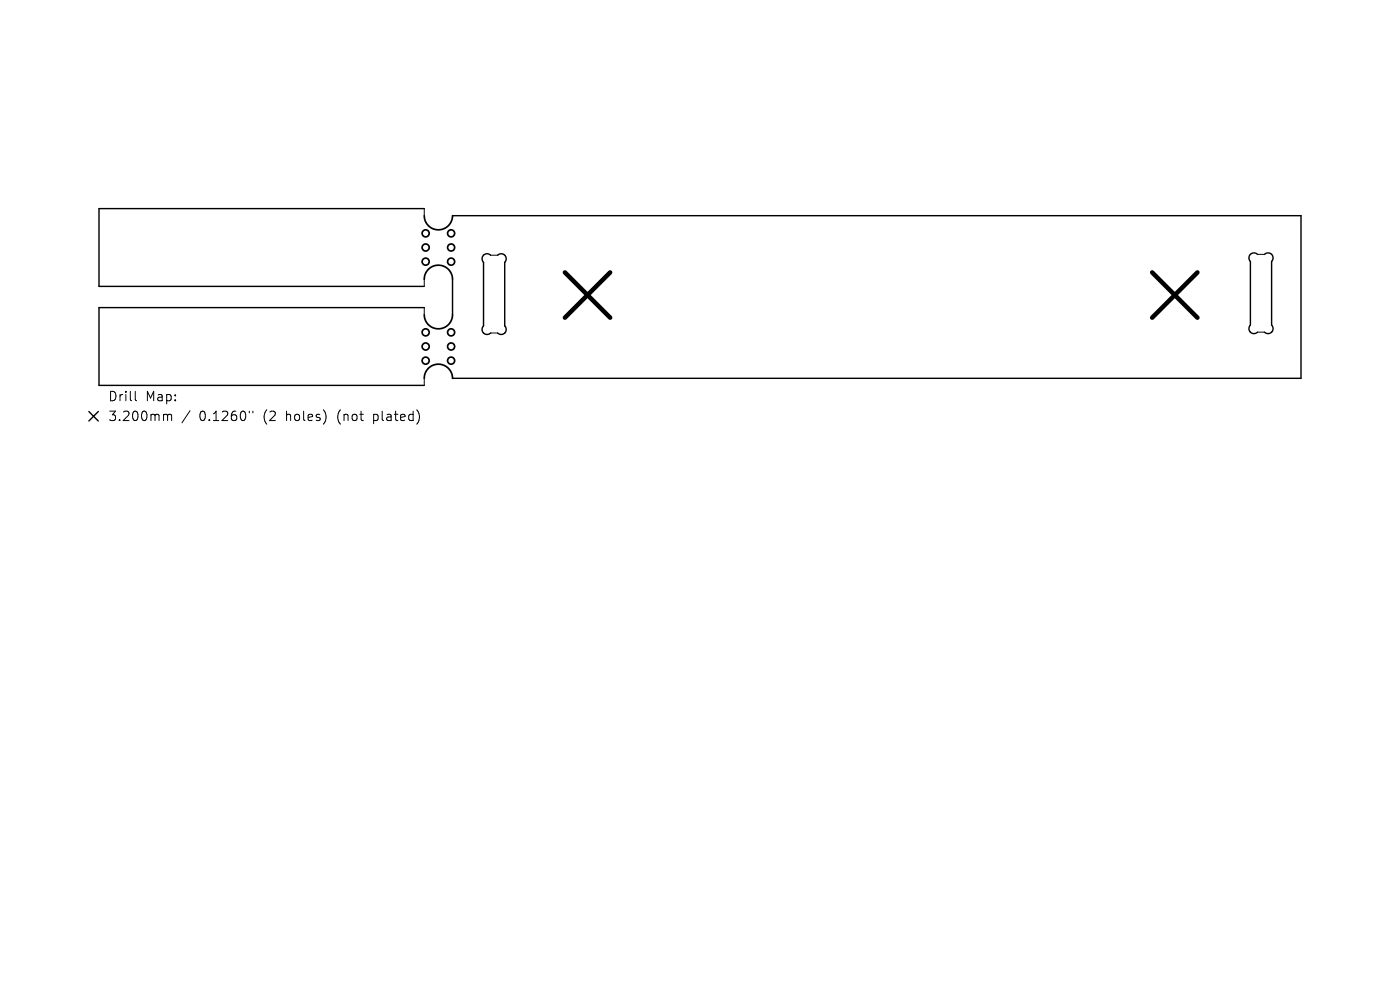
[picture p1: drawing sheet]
<svg xmlns="http://www.w3.org/2000/svg" width="297mm" height="210mm" viewBox="0 0 297 210" stroke-linecap="round" stroke-linejoin="round" font-family="sans-serif">
<defs><g id="words">
<g font-size="2.8">
<text x="22.9" y="85.4">Drill</text>
<text x="22.9" y="89.6">3.200mm</text>
<text x="30.9" y="85.4">Map:</text>
<text x="42.3" y="89.6">0.1260&quot;</text>
<text x="56" y="89.6">(2</text>
<text x="61" y="89.6">holes)</text>
<text x="72" y="89.6">(not</text>
<text x="79.9" y="89.6">plated)</text>
</g>
</g></defs>
<path d="M90 44.3h-69v16.5h69M96 59.3v7.5M96 45.8h180v34.5h-180M104.1 54.1a1.06 1.06 0 0 0-1.5 0 1.06 1.06 0 0 0 0 1.5v13.5a1.06 1.06 0 0 0 0 1.5 1.06 1.06 0 0 0 1.5 0M105.6 54.1a1.06 1.06 0 0 1 1.5 0 1.06 1.06 0 0 1 0 1.5v13.5a1.06 1.06 0 0 1 0 1.5 1.06 1.06 0 0 1-1.5 0M266.8 54a1.06 1.06 0 0 0-1.5 0 1.06 1.06 0 0 0 0 1.5v13.5a1.06 1.06 0 0 0 0 1.5 1.06 1.06 0 0 0 1.5 0M268.3 54a1.06 1.06 0 0 1 1.5 0 1.06 1.06 0 0 1 0 1.5v13.5a1.06 1.06 0 0 1 0 1.5 1.06 1.06 0 0 1-1.5 0M90 65.3h-69v16.5h69M18.9 87.3l2 2M20.9 87.3l-2 2" fill="none" stroke="#000" stroke-width=".3"/>
<g fill="none" stroke="#000" stroke-width=".21">
<path d="M90 44.3v1.5M90 59.3v1.5M104.1 54.1h1.5M266.8 54h1.5M90 65.3v1.5M104.1 70.6h1.5M266.8 70.5h1.5M28.7 83v1.7l.3 .3M35 87.9h.3l.3 .3M35.6 88.2l.2-.3 .5 .1 .1 1.2M35.6 88.2v1M40.3 87.1l-1.7 2.6"/>
<path d="M52.9 87.2v.4M53.6 87.2v.4M90 80.3v1.5"/>
</g>
<g fill="none" stroke="#000" stroke-width=".36">
<path d="M90 59.3a3 3 0 0 1 3-3 3 3 0 0 1 3 3M90 45.8a3 3 0 0 0 3 3 3 3 0 0 0 3-3M90 66.8a3 3 0 0 0 3 3 3 3 0 0 0 3-3M90 80.3a3 3 0 0 1 3-3 3 3 0 0 1 3 3"/>
<circle cx="90.3" cy="55.5" r=".75"/>
<circle cx="90.3" cy="49.5" r=".75"/>
<circle cx="90.3" cy="52.5" r=".75"/>
<circle cx="95.7" cy="49.5" r=".75"/>
<circle cx="95.7" cy="55.5" r=".75"/>
<circle cx="95.7" cy="52.5" r=".75"/>
<circle cx="90.3" cy="70.5" r=".75"/>
<circle cx="90.3" cy="76.5" r=".75"/>
<circle cx="90.3" cy="73.5" r=".75"/>
<circle cx="95.7" cy="76.5" r=".75"/>
<circle cx="95.7" cy="70.5" r=".75"/>
<circle cx="95.7" cy="73.5" r=".75"/>
</g>
<path d="M119.8 57.8l9.6 9.6M129.4 57.8l-9.6 9.6M244.4 57.8l9.6 9.6M254 57.8l-9.6 9.6" fill="none" stroke="#000" stroke-width=".96"/>
<use href="#words"/>
</svg>
